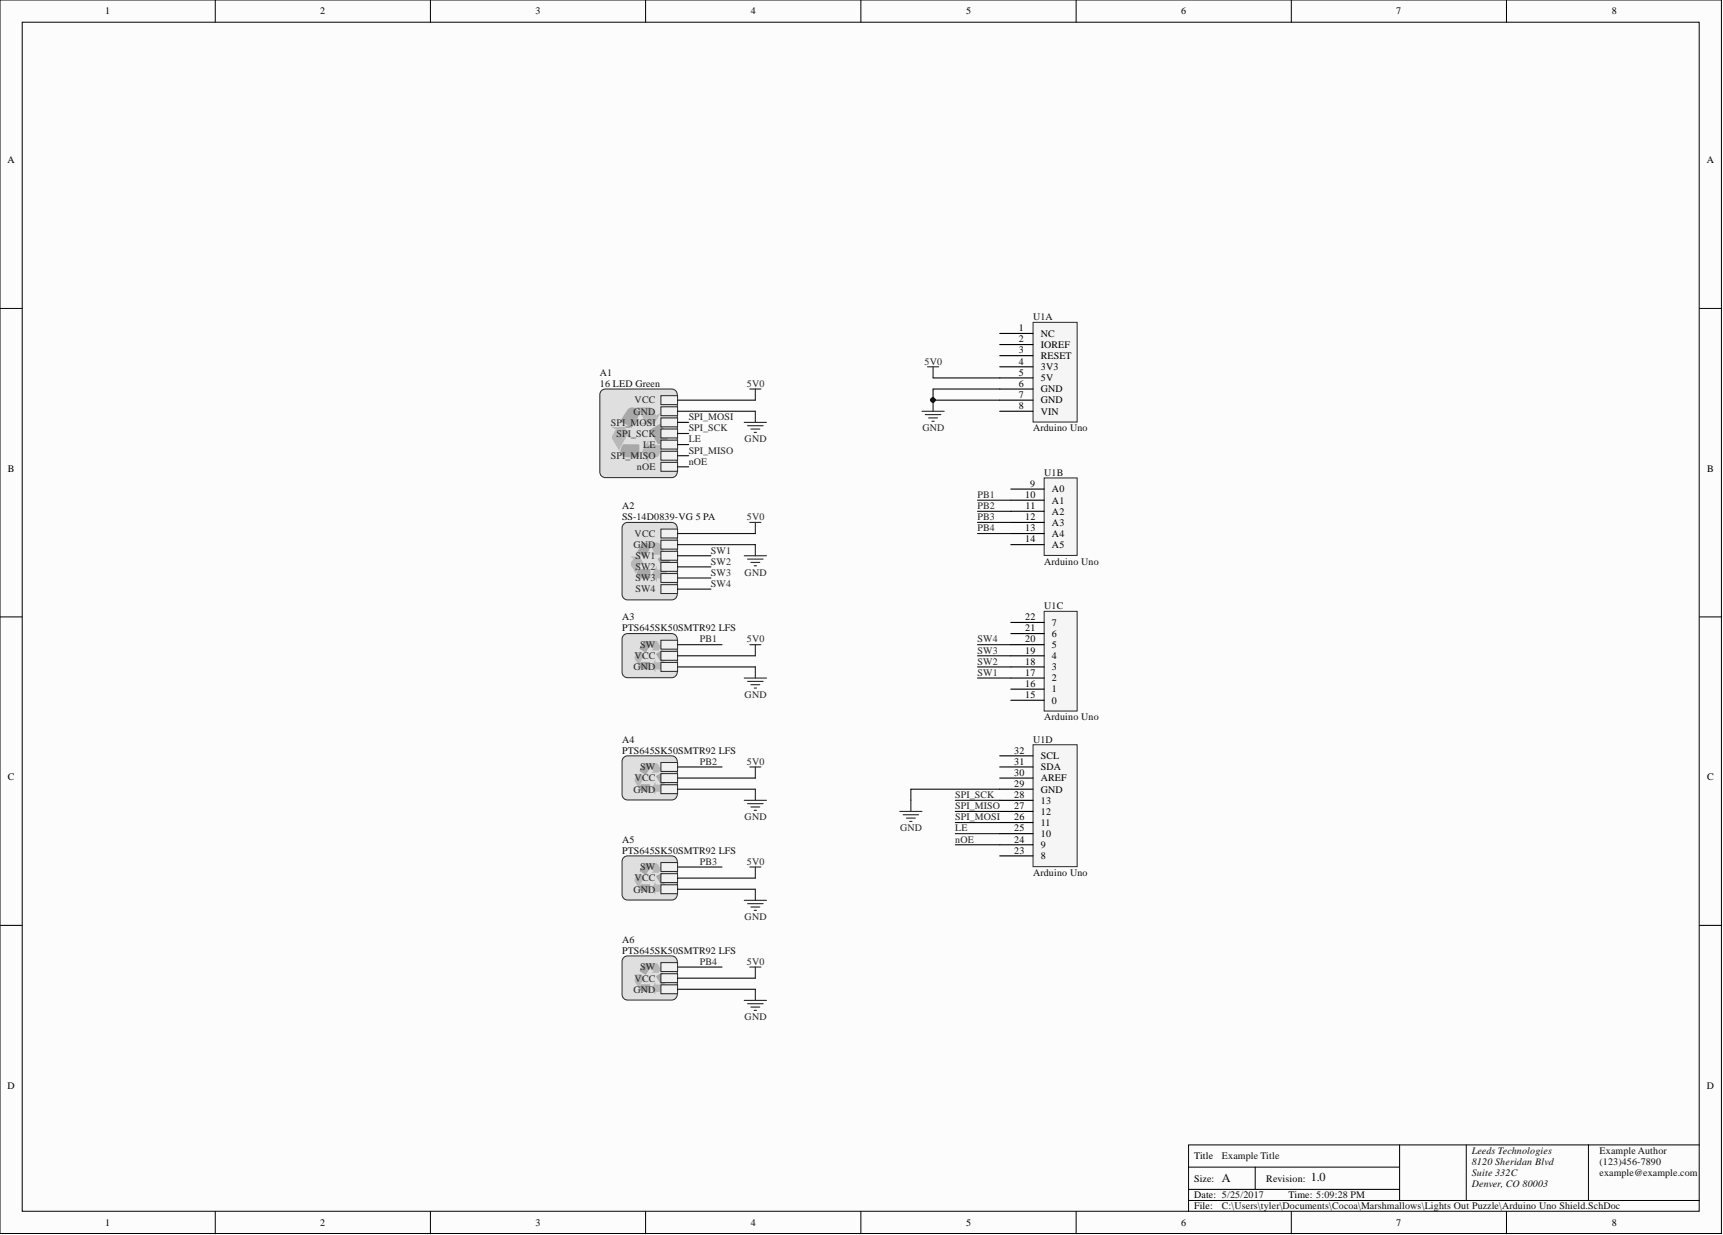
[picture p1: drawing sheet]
<svg xmlns="http://www.w3.org/2000/svg" width="393mm" height="282mm" viewBox="0 0 393 282" stroke-linecap="round" stroke-linejoin="round" font-family="sans-serif">
<defs><g id="words">
<g font-size="2.8" fill="#0e0e0e">
<text x="278.9" y="269.8">A</text>
<text x="299.2" y="269.6">1.0</text>
</g>
<g font-size="2.3">
<text x="24" y="3.3">1</text>
<text x="73.1" y="3.3">2</text>
<text x="122.2" y="3.3">3</text>
<text x="171.4" y="3.3">4</text>
<text x="220.5" y="3.3">5</text>
<text x="269.6" y="3.3">6</text>
<text x="318.8" y="3.3">7</text>
<text x="368" y="3.3">8</text>
<text x="1.7" y="37.2">A</text>
<text x="389.7" y="37.2">A</text>
<text x="232.6" y="75.6">1</text>
<text x="237.6" y="76.9">NC</text>
<text x="232.6" y="78.1">2</text>
<text x="232.6" y="80.7">3</text>
<text x="232.6" y="83.2">4</text>
<text x="237.6" y="79.4">IOREF</text>
<text x="237.6" y="81.9">RESET</text>
<text x="232.6" y="85.7">5</text>
<text x="232.6" y="88.3">6</text>
<text x="237.6" y="84.5">3V3</text>
<text x="237.6" y="87">5V</text>
<text x="237.6" y="89.6">GND</text>
<text x="232.6" y="90.8">7</text>
<text x="232.6" y="93.4">8</text>
<text x="237.6" y="92.1">GND</text>
<text x="237.6" y="94.6">VIN</text>
<text x="1.8" y="107.6">B</text>
<text x="389.8" y="107.6">B</text>
<text x="234.1" y="113.7">10</text>
<text x="235.2" y="111.1">9</text>
<text x="240.1" y="112.4">A0</text>
<text x="234.1" y="118.7">12</text>
<text x="234.1" y="116.2">11</text>
<text x="240.1" y="114.9">A1</text>
<text x="240.1" y="117.5">A2</text>
<text x="240.1" y="120">A3</text>
<text x="234.1" y="121.3">13</text>
<text x="234.1" y="123.8">14</text>
<text x="240.1" y="122.5">A4</text>
<text x="240.1" y="125.1">A5</text>
<text x="234.1" y="141.6">22</text>
<text x="240.1" y="142.8">7</text>
<text x="234.1" y="149.2">19</text>
<text x="234.1" y="146.6">20</text>
<text x="234.1" y="144.1">21</text>
<text x="240.1" y="147.9">5</text>
<text x="240.1" y="145.4">6</text>
<text x="234.1" y="154.2">17</text>
<text x="234.1" y="151.7">18</text>
<text x="240.1" y="155.5">2</text>
<text x="240.1" y="153">3</text>
<text x="240.1" y="150.4">4</text>
<text x="234.1" y="159.3">15</text>
<text x="234.1" y="156.8">16</text>
<text x="240.1" y="160.6">0</text>
<text x="240.1" y="158.1">1</text>
<text x="231.5" y="172">32</text>
<text x="237.6" y="173.3">SCL</text>
<text x="1.8" y="178">C</text>
<text x="231.5" y="179.6">29</text>
<text x="231.5" y="177.1">30</text>
<text x="231.5" y="174.5">31</text>
<text x="237.6" y="178.3">AREF</text>
<text x="237.6" y="175.8">SDA</text>
<text x="389.8" y="178">C</text>
<text x="231.5" y="184.7">27</text>
<text x="231.5" y="182.2">28</text>
<text x="237.6" y="186">12</text>
<text x="237.6" y="183.4">13</text>
<text x="237.6" y="180.9">GND</text>
<text x="231.5" y="189.8">25</text>
<text x="231.5" y="187.2">26</text>
<text x="237.6" y="191">10</text>
<text x="237.6" y="188.5">11</text>
<text x="231.5" y="194.8">23</text>
<text x="231.5" y="192.3">24</text>
<text x="237.6" y="196.1">8</text>
<text x="237.6" y="193.6">9</text>
<text x="1.7" y="248.5">D</text>
<text x="389.7" y="248.5">D</text>
<text x="272.6" y="264.6">Title</text>
<text x="272.6" y="269.7">Size:</text>
<text x="289.1" y="269.7">Revision:</text>
<text x="272.6" y="273.5">Date: 5/25/2017</text>
<text x="294.2" y="273.5">Time: 5:09:28 PM</text>
<text x="24" y="279.8">1</text>
<text x="73.1" y="279.8">2</text>
<text x="122.2" y="279.8">3</text>
<text x="171.4" y="279.8">4</text>
<text x="220.5" y="279.8">5</text>
<text x="269.6" y="279.8">6</text>
<text x="272.6" y="276">File:</text>
<text x="318.8" y="279.8">7</text>
<text x="368" y="279.8">8</text>
</g>
<g font-size="2.3" fill="#0e0e0e">
<text x="235.8" y="73.1">U1A</text>
<text x="136.9" y="85.7">A1</text>
<text x="136.9" y="88.3">16 LED Green</text>
<text x="235.8" y="98.4">Arduino Uno</text>
<text x="238.4" y="108.6">U1B</text>
<text x="142" y="116.2">A2</text>
<text x="142" y="118.7">SS-14D0839-VG 5 PA</text>
<text x="238.4" y="128.9">Arduino Uno</text>
<text x="142" y="141.6">A3</text>
<text x="238.4" y="139">U1C</text>
<text x="142" y="144.1">PTS645SK50SMTR92 LFS</text>
<text x="238.4" y="164.4">Arduino Uno</text>
<text x="142" y="169.5">A4</text>
<text x="142" y="172">PTS645SK50SMTR92 LFS</text>
<text x="235.8" y="169.5">U1D</text>
<text x="142" y="192.3">A5</text>
<text x="142" y="194.8">PTS645SK50SMTR92 LFS</text>
<text x="235.8" y="199.9">Arduino Uno</text>
<text x="142" y="215.1">A6</text>
<text x="142" y="217.7">PTS645SK50SMTR92 LFS</text>
<text x="336" y="263.3">Leeds Technologies</text>
<text x="365.2" y="263.3">Example Author</text>
<text x="278.9" y="264.6">Example Title</text>
<text x="336" y="265.9">8120 Sheridan Blvd</text>
<text x="336" y="268.4">Suite 332C</text>
<text x="365.2" y="265.9">(123)456-7890</text>
<text x="365.2" y="268.4">example@example.com</text>
<text x="336" y="270.9">Denver, CO 80003</text>
<text x="278.9" y="276">C:\Users\tyler\Documents\Cocoa\Marshmallows\Lights Out Puzzle\Arduino Uno Shield.SchDoc</text>
</g>
<g font-size="2.3" fill="#262626">
<text x="211.1" y="83.2">5V0</text>
<text x="170.5" y="88.3">5V0</text>
<text x="144.6" y="94.6">GND</text>
<text x="144.9" y="92.1">VCC</text>
<text x="157.2" y="95.9">SPI_MOSI</text>
<text x="139.5" y="97.2">SPI_MOSI</text>
<text x="140.7" y="99.7">SPI_SCK</text>
<text x="157.2" y="98.4">SPI_SCK</text>
<text x="157.2" y="101">LE</text>
<text x="170" y="101">GND</text>
<text x="210.6" y="98.4">GND</text>
<text x="139.5" y="104.8">SPI_MISO</text>
<text x="145.4" y="107.3">nOE</text>
<text x="146.8" y="102.2">LE</text>
<text x="157.2" y="103.5">SPI_MISO</text>
<text x="157.2" y="106">nOE</text>
<text x="223.2" y="113.7">PB1</text>
<text x="170.5" y="118.7">5V0</text>
<text x="223.2" y="118.7">PB3</text>
<text x="223.2" y="116.2">PB2</text>
<text x="144.6" y="125.1">GND</text>
<text x="144.9" y="122.5">VCC</text>
<text x="223.2" y="121.3">PB4</text>
<text x="145.1" y="127.6">SW1</text>
<text x="145.1" y="130.1">SW</text>
<text x="148.5" y="130.1">2</text>
<text x="162.3" y="126.3">SW1</text>
<text x="162.3" y="128.9">SW2</text>
<text x="162.3" y="131.4">SW3</text>
<text x="170" y="131.4">GND</text>
<text x="145.1" y="132.7">SW3</text>
<text x="145.1" y="135.2">SW4</text>
<text x="162.3" y="133.9">SW4</text>
<text x="146.2" y="147.9">SW</text>
<text x="159.8" y="146.6">PB1</text>
<text x="170.5" y="146.6">5V0</text>
<text x="223.2" y="149.2">SW3</text>
<text x="223.2" y="146.6">SW4</text>
<text x="144.6" y="153">GND</text>
<text x="144.9" y="150.4">VCC</text>
<text x="223.2" y="151.7">SW2</text>
<text x="223.2" y="154.2">SW1</text>
<text x="170" y="159.3">GND</text>
<text x="144.9" y="178.3">VCC</text>
<text x="146.2" y="175.8">SW</text>
<text x="159.8" y="174.5">PB2</text>
<text x="170.5" y="174.5">5V0</text>
<text x="144.6" y="180.9">GND</text>
<text x="218.1" y="182.2">SPI_SCK</text>
<text x="218.1" y="184.7">SPI_MISO</text>
<text x="170" y="187.2">GND</text>
<text x="205.5" y="189.8">GND</text>
<text x="218.1" y="187.2">SPI_MOSI</text>
<text x="218.1" y="189.8">LE</text>
<text x="159.8" y="197.4">PB3</text>
<text x="170.5" y="197.4">5V0</text>
<text x="218.1" y="192.3">nOE</text>
<text x="144.6" y="203.7">GND</text>
<text x="144.9" y="201.2">VCC</text>
<text x="146.2" y="198.6">SW</text>
<text x="170" y="210.1">GND</text>
<text x="146.2" y="221.5">SW</text>
<text x="159.8" y="220.2">PB4</text>
<text x="170.5" y="220.2">5V0</text>
<text x="144.6" y="226.5">GND</text>
<text x="144.9" y="224">VCC</text>
<text x="170" y="232.9">GND</text>
</g>
</g></defs>
<g fill="#fcfcfc" stroke="#000" stroke-width=".23">
<path d="M0 0h393v281.5h-393z"/>
<path d="M5.1 5.1h382.8v271.4h-382.8z"/>
</g>
<g fill="none" stroke="#000" stroke-width=".23">
<path d="M49.1 0v5.1M98.3 0v5.1M147.4 0v5.1M196.5 0v5.1M245.7 0v5.1M294.8 0v5.1M343.9 0v5.1M0 70.4h5.1M388 70.4h5.1M0 140.8h5.1M388 140.8h5.1M0 211.2h5.1"/>
<path d="M388 211.2h5.1M49.1 276.5v5.1M98.3 276.5v5.1M147.4 276.5v5.1M196.5 276.5v5.1M245.7 276.5v5.1M271.3 266.4h48.2M271.3 274h116.7M271.3 271.5h48.2M286.6 266.4v5.1M294.8 276.5v5.1M319.5 261.3v12.7"/>
<path d="M334.7 261.3v12.7M343.9 276.5v5.1M362.6 261.3h-91.3v15.2M388 261.3h-25.4v12.7"/>
</g>
<path d="M235.8 73.6h10.1v22.7h-10.1z" fill="#f5f5f5" stroke="#262626" stroke-width=".23"/>
<path d="M228.2 76.1h7.6M228.2 78.6h7.6M228.2 81.2h7.6M228.2 83.7h7.6M228.2 86.3h7.6M228.2 88.8h7.6M228.2 91.3h7.6M228.2 93.9h7.6" fill="none" stroke="#000" stroke-width=".25"/>
<path d="M238.4 109.1h7.5v17.7h-7.5z" fill="#f5f5f5" stroke="#262626" stroke-width=".23"/>
<path d="M230.8 111.6h7.6M230.8 114.2h7.6M230.8 116.7h7.6M230.8 119.2h7.6M230.8 121.8h7.6M230.8 124.3h7.6" fill="none" stroke="#000" stroke-width=".25"/>
<path d="M238.4 139.5h7.5v22.8h-7.5z" fill="#f5f5f5" stroke="#262626" stroke-width=".23"/>
<path d="M230.8 159.8h7.6M230.8 157.3h7.6M230.8 154.8h7.6M230.8 152.2h7.6M230.8 149.7h7.6M230.8 147.1h7.6M230.8 144.6h7.6M230.8 142.1h7.6" fill="none" stroke="#000" stroke-width=".25"/>
<path d="M235.8 170h10.1v27.8h-10.1z" fill="#f5f5f5" stroke="#262626" stroke-width=".23"/>
<path d="M228.2 177.6h7.6M228.2 175h7.6M228.2 172.5h7.6M228.2 195.3h7.6M228.2 192.8h7.6M228.2 190.3h7.6M228.2 187.7h7.6M228.2 185.2h7.6M228.2 182.7h7.6M228.2 180.1h7.6" fill="none" stroke="#000" stroke-width=".25"/>
<path d="M137.5 89l.7-.2h15.1a1.27 1.27 0 0 1 1.3 1.3v17.6a1.27 1.27 0 0 1-1.3 1.3h-15.1a1.27 1.27 0 0 1-1.3-1.3v-17.6l.1-.4z" fill="#dfdfdf" stroke="#262626" stroke-width=".23"/>
<path d="M145 93h3.5l.7 .6 .6 1.2 1.1-.6-1.6 2.6h-3l1-.6-1.7-2.8z" fill="#b6b6b6"/>
<path d="M143.4 93.4a1.62 1.62 0 0 1 2.6 1l-1.8 3.3-2.6-1.6z" fill="#a6a6a6"/>
<path d="M148 100.4v1.1h3l1-.4-1.8 3.1-.5 .2h-1.6v1.2l-1.6-2.6z" fill="#b6b6b6"/>
<path d="M148.2 98.2l2.7-1.6 1.3 2.4a1.57 1.57 0 0 1-.1 1.8 1.57 1.57 0 0 1-1.6 .5h-.3z" fill="#a6a6a6"/>
<path d="M139.6 97.5l3-.1 1.5 2.6-1-.5-1.4 2.5-.2 1.1-1.8-3 .2-.8 .7-1.2z" fill="#b6b6b6"/>
<path d="M142.2 101.4h3.8v3h-2.8a1.53 1.53 0 0 1-1.5-.9 1.53 1.53 0 0 1 .3-1.7z" fill="#a6a6a6"/>
<path d="M150.9 90.3h3.8v2h-3.8z" fill-rule="evenodd" fill="#f0f0f0"/>
<path d="M150.9 90.3h3.8v2h-3.8z" fill="none" stroke="#262626" stroke-width=".23"/>
<path d="M150.9 92.8h3.8v2.1h-3.8z" fill-rule="evenodd" fill="#f0f0f0"/>
<path d="M150.9 92.8h3.8v2.1h-3.8z" fill="none" stroke="#262626" stroke-width=".23"/>
<path d="M150.9 95.4h3.8v2h-3.8z" fill-rule="evenodd" fill="#f0f0f0"/>
<path d="M150.9 95.4h3.8v2h-3.8z" fill="none" stroke="#262626" stroke-width=".23"/>
<path d="M150.9 97.9h3.8v2.1h-3.8z" fill-rule="evenodd" fill="#f0f0f0"/>
<path d="M150.9 97.9h3.8v2.1h-3.8z" fill="none" stroke="#262626" stroke-width=".23"/>
<path d="M150.9 100.5h3.8v2h-3.8z" fill-rule="evenodd" fill="#f0f0f0"/>
<path d="M150.9 100.5h3.8v2h-3.8z" fill="none" stroke="#262626" stroke-width=".23"/>
<path d="M150.9 103h3.8v2h-3.8z" fill-rule="evenodd" fill="#f0f0f0"/>
<path d="M150.9 103h3.8v2h-3.8z" fill="none" stroke="#262626" stroke-width=".23"/>
<path d="M150.9 105.5h3.8v2.1h-3.8z" fill-rule="evenodd" fill="#f0f0f0"/>
<path d="M150.9 105.5h3.8v2.1h-3.8z" fill="none" stroke="#262626" stroke-width=".23"/>
<g fill="none" stroke="#262626" stroke-width=".25">
<path d="M169.9 96.4h5.1M170.7 97.2h3.5M171.2 88.8h2.5M171.4 97.9h2.1M172.2 98.7h.5M172.4 88.8v2.5M172.4 93.9v2.5M210.5 93.9h5M211.2 94.6h3.6M211.7 83.7h2.6M212 95.4h2M212.8 96.1h.5"/>
<path d="M213 83.7v2.6M213 91.3v2.6M171.2 119.2h2.5M172.4 119.2v2.6M169.9 126.8h5.1M170.7 127.6h3.5M171.4 128.4h2.1M172.2 129.1h.5M172.4 124.3v2.5M205.4 185.2h5.1M206.2 186h3.5M206.9 186.7h2.1"/>
<path d="M207.7 187.5h.5M207.9 182.7v2.5"/>
</g>
<circle cx="213" cy="91.3" r=".47" fill="#0e0e0e" stroke="#0e0e0e" stroke-width=".23"/>
<path d="M142.5 144.8l.8-.2h10a1.27 1.27 0 0 1 1.3 1.3v7.5a1.27 1.27 0 0 1-1.3 1.3h-10a1.27 1.27 0 0 1-1.3-1.3v-7.5l.1-.4z" fill="#dfdfdf" stroke="#262626" stroke-width=".23"/>
<path d="M147.9 146.3h2l.4 .3 .3 .7 .6-.3-.8 1.5h-1.8l.6-.4-1-1.6z" fill="#b6b6b6"/>
<path d="M147 146.5a.95 .95 0 0 1 1.5 .6l-1.1 1.8-1.4-.8z" fill="#a6a6a6"/>
<path d="M149.6 150.5v.7l1.7-.1 .6-.2-1.1 1.8-1.2 .1v.7l-.8-1.5z" fill="#b6b6b6"/>
<path d="M149.7 149.2l1.5-.8a3.3 3.3 0 0 1 .9 1.9l-.3 .6-1 .2z" fill="#a6a6a6"/>
<path d="M144.8 148.8h1.7l.9 1.5-.6-.3-.8 1.5-.1 .6-1-1.8 .5-1.1z" fill="#b6b6b6"/>
<path d="M146.3 151.1h2.1v1.7h-1.6a.95 .95 0 0 1-.8-.7 .95 .95 0 0 1 .3-1z" fill="#a6a6a6"/>
<path d="M150.9 146.1h3.8v2.1h-3.8z" fill-rule="evenodd" fill="#f0f0f0"/>
<path d="M150.9 146.1h3.8v2.1h-3.8z" fill="none" stroke="#262626" stroke-width=".23"/>
<path d="M150.9 148.7h3.8v2h-3.8z" fill-rule="evenodd" fill="#f0f0f0"/>
<path d="M150.9 148.7h3.8v2h-3.8z" fill="none" stroke="#262626" stroke-width=".23"/>
<path d="M150.9 151.2h3.8v2h-3.8z" fill-rule="evenodd" fill="#f0f0f0"/>
<path d="M150.9 151.2h3.8v2h-3.8z" fill="none" stroke="#262626" stroke-width=".23"/>
<path d="M142.5 172.8l.8-.3h10a1.27 1.27 0 0 1 1.3 1.3v7.5a1.27 1.27 0 0 1-1.3 1.3h-10a1.27 1.27 0 0 1-1.3-1.3v-7.5l.1-.4z" fill="#dfdfdf" stroke="#262626" stroke-width=".23"/>
<path d="M147.9 174.2h2l.4 .3 .3 .7 .6-.3-.8 1.5h-1.8l.6-.4-1-1.6z" fill="#b6b6b6"/>
<path d="M147 174.4a.95 .95 0 0 1 1.5 .6l-1.1 1.9-1.4-.9z" fill="#a6a6a6"/>
<path d="M149.6 178.4v.7l1.7-.1 .6-.2-1.1 1.8-1.2 .1v.7l-.8-1.5z" fill="#b6b6b6"/>
<path d="M149.7 177.1l1.5-.8a3.3 3.3 0 0 1 .9 1.9l-.3 .6-1 .2z" fill="#a6a6a6"/>
<path d="M144.8 176.7h1.7l.9 1.5-.6-.3-.8 1.5-.1 .6-1-1.8 .5-1.1z" fill="#b6b6b6"/>
<path d="M146.3 179h2.1v1.7h-1.6a.95 .95 0 0 1-.8-.7 .95 .95 0 0 1 .3-1z" fill="#a6a6a6"/>
<path d="M150.9 174h3.8v2.1h-3.8z" fill-rule="evenodd" fill="#f0f0f0"/>
<path d="M150.9 174h3.8v2.1h-3.8z" fill="none" stroke="#262626" stroke-width=".23"/>
<path d="M150.9 176.6h3.8v2h-3.8z" fill-rule="evenodd" fill="#f0f0f0"/>
<path d="M150.9 176.6h3.8v2h-3.8z" fill="none" stroke="#262626" stroke-width=".23"/>
<path d="M150.9 179.1h3.8v2h-3.8z" fill-rule="evenodd" fill="#f0f0f0"/>
<path d="M150.9 179.1h3.8v2h-3.8z" fill="none" stroke="#262626" stroke-width=".23"/>
<g fill="none" stroke="#262626" stroke-width=".25">
<path d="M169.9 154.8h5.1M170.7 155.5h3.5M171.2 147.1h2.5M171.4 156.3h2.1M172.2 157h.5M172.4 147.1v2.6M172.4 152.2v2.6M171.2 175h2.5M172.4 175v2.6M169.9 182.7h5.1M170.7 183.4h3.5M171.4 184.2h2.1"/>
<path d="M172.2 184.9h.5M172.4 180.1v2.6"/>
</g>
<path d="M142.5 195.6l.8-.3h10a1.27 1.27 0 0 1 1.3 1.3v7.5a1.27 1.27 0 0 1-1.3 1.3h-10a1.27 1.27 0 0 1-1.3-1.3v-7.5l.1-.4z" fill="#dfdfdf" stroke="#262626" stroke-width=".23"/>
<path d="M147.9 197h2l.4 .3 .3 .8 .6-.4-.8 1.5h-1.8l.6-.3-1-1.6z" fill="#b6b6b6"/>
<path d="M147 197.3a.95 .95 0 0 1 1.5 .6l-1.1 1.8-1.4-.9z" fill="#a6a6a6"/>
<path d="M149.6 201.3v.6h1.7l.6-.2-1.1 1.7-1.2 .2v.6l-.8-1.4z" fill="#b6b6b6"/>
<path d="M149.7 200l1.5-.9a3.3 3.3 0 0 1 .9 1.9l-.3 .6-1 .2z" fill="#a6a6a6"/>
<path d="M144.8 199.6h1.7l.9 1.4-.6-.3-.8 1.5-.1 .6-1-1.7 .5-1.2z" fill="#b6b6b6"/>
<path d="M146.3 201.8h2.1v1.7h-1.6a.95 .95 0 0 1-.8-.6 .95 .95 0 0 1 .3-1.1z" fill="#a6a6a6"/>
<path d="M150.9 196.9h3.8v2h-3.8z" fill-rule="evenodd" fill="#f0f0f0"/>
<path d="M150.9 196.9h3.8v2h-3.8z" fill="none" stroke="#262626" stroke-width=".23"/>
<path d="M150.9 199.4h3.8v2h-3.8z" fill-rule="evenodd" fill="#f0f0f0"/>
<path d="M150.9 199.4h3.8v2h-3.8z" fill="none" stroke="#262626" stroke-width=".23"/>
<path d="M150.9 201.9h3.8v2.1h-3.8z" fill-rule="evenodd" fill="#f0f0f0"/>
<path d="M150.9 201.9h3.8v2.1h-3.8z" fill="none" stroke="#262626" stroke-width=".23"/>
<path d="M171.2 197.9h2.5M172.4 197.9v2.5M169.9 205.5h5.1M170.7 206.3h3.5M171.4 207h2.1M172.2 207.8h.5M172.4 203v2.5" fill="none" stroke="#262626" stroke-width=".25"/>
<path d="M142.5 119.5l.8-.3h10a1.27 1.27 0 0 1 1.3 1.3v15.1a1.27 1.27 0 0 1-1.3 1.3h-10a1.27 1.27 0 0 1-1.3-1.3v-15.1l.1-.4z" fill="#dfdfdf" stroke="#262626" stroke-width=".23"/>
<path d="M147.8 123.9h2.5l.4 .4 .5 .9 .8-.5-1.1 1.9h-2.2l.7-.4-1.2-2z" fill="#b6b6b6"/>
<path d="M146.6 124.2a1.18 1.18 0 0 1 1.9 .7l-1.3 2.3-1.8-1.1z" fill="#a6a6a6"/>
<path d="M149.9 129.2v.8l2.1-.1 .8-.2-1.3 2.2-1.5 .1v.9l-1.1-1.9z" fill="#b6b6b6"/>
<path d="M150.1 127.6l1.9-1.1a4.1 4.1 0 0 1 1.1 2.4l-.1 .2a1.28 1.28 0 0 1-1.6 .7z" fill="#a6a6a6"/>
<path d="M143.9 127.1l2.1-.1 1.1 1.9-.7-.4-1 1.8-.1 .8-1.3-2.2 .1-.6 .5-.8z" fill="#b6b6b6"/>
<path d="M145.8 129.9h2.6v2.1h-1.9a1.18 1.18 0 0 1-1.1-.8 1.18 1.18 0 0 1 .4-1.3z" fill="#a6a6a6"/>
<path d="M150.9 120.8h3.8v2h-3.8z" fill-rule="evenodd" fill="#f0f0f0"/>
<path d="M150.9 120.8h3.8v2h-3.8z" fill="none" stroke="#262626" stroke-width=".23"/>
<path d="M150.9 123.3h3.8v2h-3.8z" fill-rule="evenodd" fill="#f0f0f0"/>
<path d="M150.9 123.3h3.8v2h-3.8z" fill="none" stroke="#262626" stroke-width=".23"/>
<path d="M150.9 125.8h3.8v2.1h-3.8z" fill-rule="evenodd" fill="#f0f0f0"/>
<path d="M150.9 125.8h3.8v2.1h-3.8z" fill="none" stroke="#262626" stroke-width=".23"/>
<path d="M150.9 128.4h3.8v2h-3.8z" fill-rule="evenodd" fill="#f0f0f0"/>
<path d="M150.9 128.4h3.8v2h-3.8z" fill="none" stroke="#262626" stroke-width=".23"/>
<path d="M150.9 130.9h3.8v2h-3.8z" fill-rule="evenodd" fill="#f0f0f0"/>
<path d="M150.9 130.9h3.8v2h-3.8z" fill="none" stroke="#262626" stroke-width=".23"/>
<path d="M150.9 133.4h3.8v2.1h-3.8z" fill-rule="evenodd" fill="#f0f0f0"/>
<path d="M150.9 133.4h3.8v2.1h-3.8z" fill="none" stroke="#262626" stroke-width=".23"/>
<path d="M142.5 218.4l.8-.2h10a1.27 1.27 0 0 1 1.3 1.2v7.6a1.27 1.27 0 0 1-1.3 1.2h-10a1.27 1.27 0 0 1-1.3-1.2v-7.6l.1-.4z" fill="#dfdfdf" stroke="#262626" stroke-width=".23"/>
<path d="M147.9 219.8l2 .1 .4 .3 .3 .7 .6-.3-.8 1.4h-1.8l.6-.3-1-1.6z" fill="#b6b6b6"/>
<path d="M147 220.1a.95 .95 0 0 1 1.5 .6l-1.1 1.8-1.4-.9z" fill="#a6a6a6"/>
<path d="M149.6 224.1v.6h1.7l.6-.2-1.1 1.8-1.2 .1v.7l-.8-1.5z" fill="#b6b6b6"/>
<path d="M149.7 222.8l1.5-.9a3.3 3.3 0 0 1 .9 2l-.3 .5-1 .2z" fill="#a6a6a6"/>
<path d="M144.8 222.4h1.7l.9 1.5-.6-.3-.8 1.4-.1 .6-1-1.7 .5-1.2z" fill="#b6b6b6"/>
<path d="M146.3 224.7h2.1v1.7h-1.6a.95 .95 0 0 1-.8-.7 .95 .95 0 0 1 .3-1z" fill="#a6a6a6"/>
<path d="M150.9 219.7h3.8v2h-3.8z" fill-rule="evenodd" fill="#f0f0f0"/>
<path d="M150.9 219.7h3.8v2h-3.8z" fill="none" stroke="#262626" stroke-width=".23"/>
<path d="M150.9 222.2h3.8v2.1h-3.8z" fill-rule="evenodd" fill="#f0f0f0"/>
<path d="M150.9 222.2h3.8v2.1h-3.8z" fill="none" stroke="#262626" stroke-width=".23"/>
<path d="M150.9 224.8h3.8v2h-3.8z" fill-rule="evenodd" fill="#f0f0f0"/>
<path d="M150.9 224.8h3.8v2h-3.8z" fill="none" stroke="#262626" stroke-width=".23"/>
<path d="M169.9 228.3h5.1M170.7 229.1h3.5M171.2 220.7h2.5M171.4 229.8h2.1M172.2 230.6h.5M172.4 220.7v2.6M172.4 225.8v2.5" fill="none" stroke="#262626" stroke-width=".25"/>
<g fill="none" stroke="#0e0e0e" stroke-width=".25">
<path d="M154.7 91.3h17.7M154.7 93.9h17.7M154.7 98.9h2.5M154.7 96.4h2.5M213 86.3h15.2M228.2 88.8h-15.2v2.5h15.2M154.7 106.5h2.5M154.7 104h2.5M154.7 101.5h2.5M223.2 119.2h7.6M223.2 116.7h7.6M223.2 114.2h7.6"/>
<path d="M154.7 121.8h17.7M154.7 124.3h17.7M154.7 131.9h7.6M154.7 129.4h7.6M154.7 126.8h7.6M154.7 134.5h7.6M223.2 121.8h7.6M154.7 147.1h10.1M154.7 149.7h17.7M154.7 152.2h17.7M223.2 147.1h7.6M223.2 149.7h7.6"/>
<path d="M223.2 152.2h7.6M223.2 154.8h7.6M154.7 175h10.1M154.7 177.6h17.7M154.7 180.1h17.7M154.7 197.9h10.1M218.1 192.8h10.1M218.1 190.3h10.1M218.1 187.7h10.1M218.1 185.2h10.1M218.1 182.7h10.1M228.2 180.1h-20.3v2.6"/>
<path d="M154.7 200.4h17.7M154.7 203h17.7M154.7 220.7h10.1M154.7 223.3h17.7M154.7 225.8h17.7"/>
</g>
<circle cx="213" cy="91.3" r=".47" fill="#0e0e0e" stroke="#0e0e0e" stroke-width=".23"/>
<use href="#words"/>
</svg>
